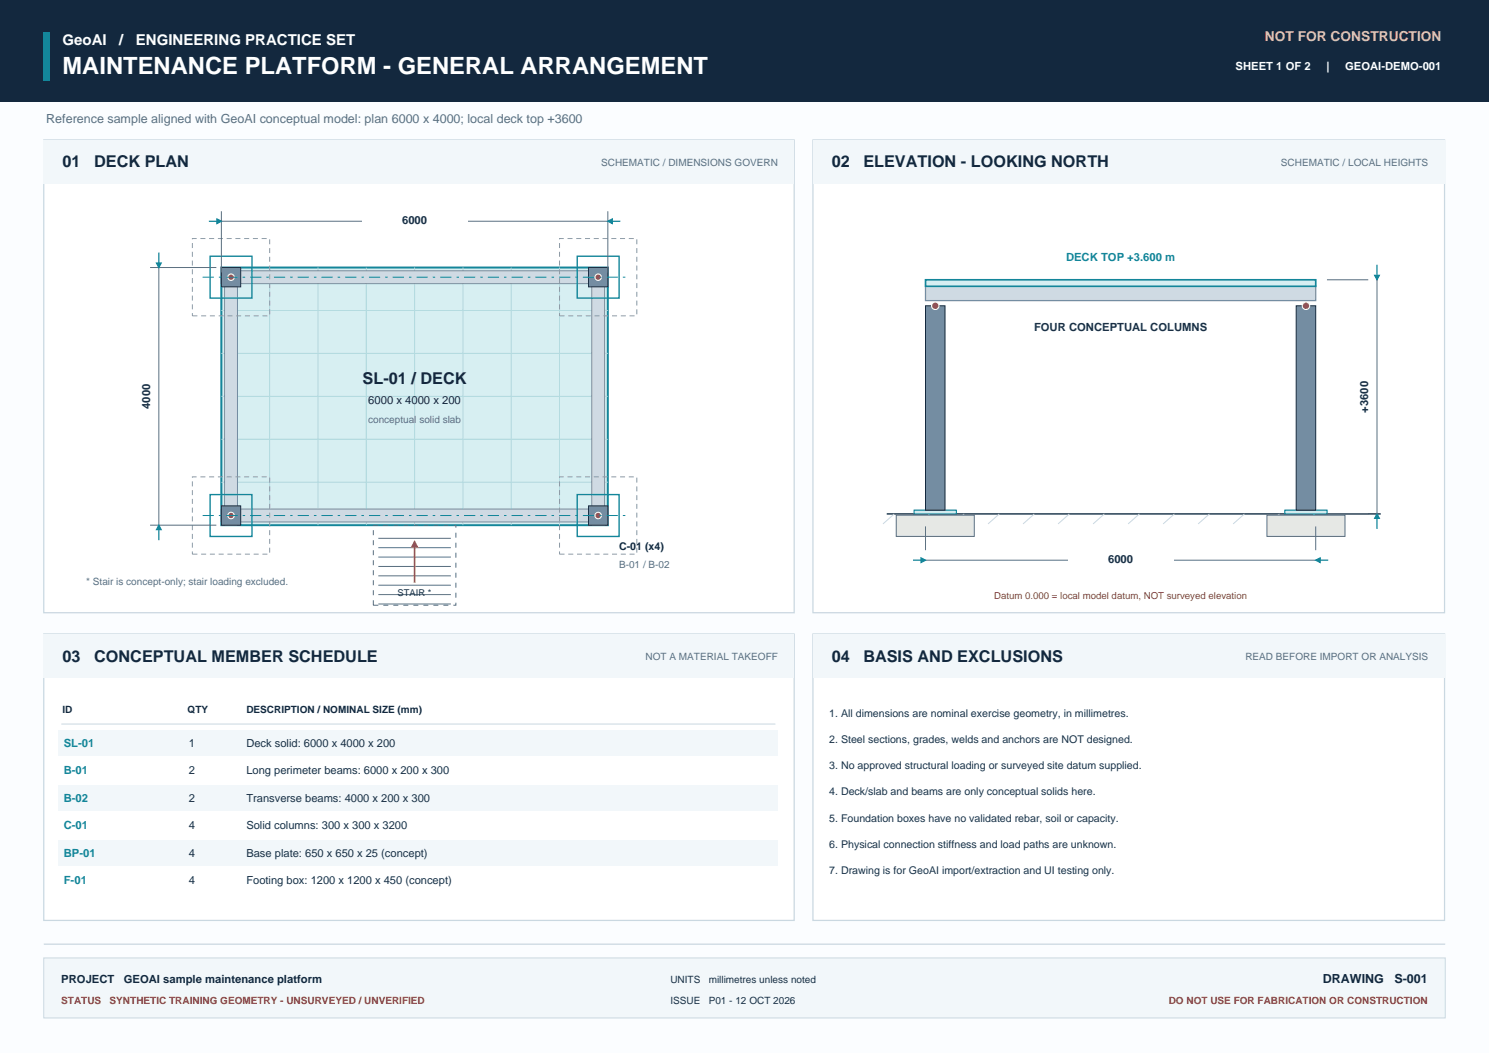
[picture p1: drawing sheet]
<svg xmlns="http://www.w3.org/2000/svg" width="420mm" height="297mm" viewBox="0 0 420 297" stroke-linecap="round" stroke-linejoin="round" font-family="sans-serif">
<defs><g id="words">
<text font-size="6.7" fill="#fff" x="17.6" y="20.8">MAINTENANCE PLATFORM - GENERAL ARRANGEMENT</text>
<g font-size="4.6" fill="#13283e">
<text x="17.6" y="47.2">01</text>
<text x="26.6" y="47.2">DECK PLAN</text>
<text x="234.6" y="47.2">02</text>
<text x="243.5" y="47.2">ELEVATION - LOOKING NORTH</text>
<text x="102.3" y="108.3">SL-01 / DECK</text>
<text x="17.6" y="186.6">03</text>
<text x="26.6" y="186.6">CONCEPTUAL MEMBER SCHEDULE</text>
<text x="234.6" y="186.6">04</text>
<text x="243.5" y="186.6">BASIS AND EXCLUSIONS</text>
</g>
<g font-size="4.2" fill="#fff">
<text x="17.6" y="12.7">GeoAI</text>
<text x="33.6" y="12.7">/</text>
<text x="38.3" y="12.7">ENGINEERING PRACTICE SET</text>
</g>
<text font-size="3.9" fill="#ffce83" x="356.8" y="11.6">NOT FOR CONSTRUCTION</text>
<text font-size="3.5" fill="#587083" x="13.1" y="34.6">Reference sample aligned with GeoAI conceptual model: plan 6000 x 4000; local deck top +3600</text>
<g font-size="3.5" fill="#13283e">
<text x="373.1" y="277.2">DRAWING</text>
<text x="393.3" y="277.2">S-001</text>
</g>
<g font-size="3.2" fill="#fff">
<text x="348.5" y="19.8">SHEET 1 OF 2</text>
<text x="374.1" y="19.8">|</text>
<text x="379.4" y="19.8">GEOAI-DEMO-001</text>
</g>
<g font-size="3.2" fill="#183247">
<text x="113.4" y="63.1">6000</text>
<text x="291.7" y="93.4">FOUR CONCEPTUAL COLUMNS</text>
<text x="42.3" y="115.3" transform="rotate(-90 42.3 115.3)">4000</text>
<text x="385.9" y="116.4" transform="rotate(-90 385.9 116.4)">+3600</text>
<text x="312.6" y="158.7">6000</text>
<text x="53.3" y="210.6">1</text>
<text x="53.3" y="218.3">2</text>
<text x="53.3" y="226.1">2</text>
<text x="53.3" y="233.9">4</text>
<text x="53.3" y="241.6">4</text>
<text x="53.3" y="249.4">4</text>
</g>
<g font-size="3.2" fill="#13869a">
<text x="300.7" y="73.6">DECK TOP +3.600 m</text>
<text x="18" y="210.6">SL-01</text>
<text x="18" y="218.3">B-01</text>
<text x="18" y="226.1">B-02</text>
<text x="18" y="233.9">C-01</text>
<text x="18" y="241.6">BP-01</text>
<text x="18" y="249.4">F-01</text>
</g>
<g font-size="3.2" fill="#13283e">
<text x="103.9" y="113.9">6000 x 4000 x 200</text>
<text x="17.3" y="277.2">PROJECT</text>
<text x="34.9" y="277.2">GEOAI sample maintenance platform</text>
</g>
<g font-size="3.1" fill="#183247">
<text x="69.5" y="210.6">Deck solid: 6000 x 4000 x 200</text>
<text x="69.5" y="218.3">Long perimeter beams: 6000 x 200 x 300</text>
<text x="69.5" y="226.1">Transverse beams: 4000 x 200 x 300</text>
<text x="69.5" y="233.9">Solid columns: 300 x 300 x 3200</text>
<text x="69.5" y="241.6">Base plate: 650 x 650 x 25 (concept)</text>
<text x="69.5" y="249.4">Footing box: 1200 x 1200 x 450 (concept)</text>
</g>
<text font-size="3" fill="#13283e" x="174.6" y="155.2">C-01 (x4)</text>
<g font-size="3" fill="#183247">
<text x="233.9" y="202.1">1. All dimensions are nominal exercise geometry, in millimetres.</text>
<text x="233.9" y="209.5">2. Steel sections, grades, welds and anchors are NOT designed.</text>
<text x="233.9" y="216.9">3. No approved structural loading or surveyed site datum supplied.</text>
<text x="233.9" y="224.3">4. Deck/slab and beams are only conceptual solids here.</text>
<text x="233.9" y="231.7">5. Foundation boxes have no validated rebar, soil or capacity.</text>
<text x="233.9" y="239.1">6. Physical connection stiffness and load paths are unknown.</text>
<text x="233.9" y="246.6">7. Drawing is for GeoAI import/extraction and UI testing only.</text>
</g>
<g font-size="2.8" fill="#587083">
<text x="169.6" y="46.9">SCHEMATIC / DIMENSIONS GOVERN</text>
<text x="361.3" y="46.9">SCHEMATIC / LOCAL HEIGHTS</text>
<text x="103.8" y="119.2">conceptual solid slab</text>
<text x="174.6" y="160.1">B-01 / B-02</text>
<text x="24.3" y="165.1">* Stair is concept-only; stair loading excluded.</text>
<text x="182.1" y="186.2">NOT A MATERIAL TAKEOFF</text>
<text x="351.3" y="186.2">READ BEFORE IMPORT OR ANALYSIS</text>
</g>
<g font-size="2.8" fill="#13283e">
<text x="17.6" y="201">ID</text>
<text x="52.9" y="201">QTY</text>
<text x="69.5" y="201">DESCRIPTION / NOMINAL SIZE (mm)</text>
</g>
<g font-size="2.8" fill="#183247">
<text x="189.1" y="277.2">UNITS</text>
<text x="199.9" y="277.2">millimetres unless noted</text>
<text x="189.1" y="283.2">ISSUE</text>
<text x="199.9" y="283.2">P01 - 12 OCT 2026</text>
</g>
<g font-size="2.8" fill="#9c353a">
<text x="17.3" y="283.2">STATUS</text>
<text x="30.9" y="283.2">SYNTHETIC TRAINING GEOMETRY - UNSURVEYED / UNVERIFIED</text>
<text x="329.6" y="283.2">DO NOT USE FOR FABRICATION OR CONSTRUCTION</text>
</g>
<text font-size="2.7" fill="#9c353a" x="280.4" y="168.9">Datum 0.000 = local model datum, NOT surveyed elevation</text>
<text font-size="2.6" fill="#183247" x="112.2" y="168.2">STAIR *</text>
</g></defs>
<path d="M0 0h420v297h-420z" fill-rule="evenodd" fill="#fbfdff"/>
<path d="M0 0h420v28.6h-420z" fill-rule="evenodd" fill="#13283e"/>
<path d="M12.3 9.2h1.8v13.7h-1.8z" fill-rule="evenodd" fill="#13869a"/>
<path d="M12.3 39.5h211.7v133.3h-211.7z" fill-rule="evenodd" fill="#fff" stroke="#cad8e1" stroke-width=".35"/>
<path d="M12.3 39.5h211.7v12.3h-211.7z" fill-rule="evenodd" fill="#f2f7fa"/>
<path d="M229.3 39.5h178.2v133.3h-178.2z" fill-rule="evenodd" fill="#fff" stroke="#cad8e1" stroke-width=".35"/>
<path d="M229.3 39.5h178.2v12.3h-178.2z" fill-rule="evenodd" fill="#f2f7fa"/>
<path d="M62.4 75.5h109v72.6h-109z" fill-rule="evenodd" fill="#d7eff2" stroke="#13869a" stroke-width=".56"/>
<path d="M76.1 75.5v72.6M89.7 75.5v72.6M103.3 75.5v72.6M116.9 75.5v72.6M130.6 75.5v72.6M144.2 75.5v72.6M157.8 75.5v72.6M62.4 99.7h109M62.4 87.6h109M62.4 111.8h109M62.4 136h109M62.4 123.9h109" fill="none" stroke="#b0d8de" stroke-width=".28"/>
<g fill="#cfdae3" stroke="#748da2" stroke-width=".28">
<path d="M62.4 143.6h109v3.6h-109z" fill-rule="evenodd"/>
<path d="M62.4 76.4h109v3.6h-109z" fill-rule="evenodd"/>
<path d="M63.4 75.5h3.6v72.6h-3.6z" fill-rule="evenodd"/>
<path d="M166.9 75.5h3.6v72.6h-3.6z" fill-rule="evenodd"/>
</g>
<path d="M54.3 134.5h21.8v21.8h-21.8z" fill="none" stroke="#8d9da4" stroke-width=".28" stroke-dasharray="1.4 1.1" stroke-linecap="butt"/>
<path d="M59.3 139.5h11.8v11.8h-11.8z" fill="none" stroke="#13869a" stroke-width=".39"/>
<path d="M62.4 142.7h5.5v5.4h-5.5z" fill-rule="evenodd" fill="#748da2" stroke="#183247" stroke-width=".28"/>
<circle cx="65.2" cy="145.4" r=".92" fill="#d28a18" stroke="#fff" stroke-width=".28"/>
<path d="M54.3 67.3h21.8v21.8h-21.8z" fill="none" stroke="#8d9da4" stroke-width=".28" stroke-dasharray="1.4 1.1" stroke-linecap="butt"/>
<path d="M59.3 72.3h11.8v11.8h-11.8z" fill="none" stroke="#13869a" stroke-width=".39"/>
<path d="M62.4 75.5h5.5v5.4h-5.5z" fill-rule="evenodd" fill="#748da2" stroke="#183247" stroke-width=".28"/>
<circle cx="65.2" cy="78.2" r=".92" fill="#d28a18" stroke="#fff" stroke-width=".28"/>
<path d="M157.8 134.5h21.8v21.8h-21.8z" fill="none" stroke="#8d9da4" stroke-width=".28" stroke-dasharray="1.4 1.1" stroke-linecap="butt"/>
<path d="M162.8 139.5h11.8v11.8h-11.8z" fill="none" stroke="#13869a" stroke-width=".39"/>
<path d="M166 142.7h5.4v5.4h-5.4z" fill-rule="evenodd" fill="#748da2" stroke="#183247" stroke-width=".28"/>
<circle cx="168.7" cy="145.4" r=".92" fill="#d28a18" stroke="#fff" stroke-width=".28"/>
<path d="M157.8 67.3h21.8v21.8h-21.8z" fill="none" stroke="#8d9da4" stroke-width=".28" stroke-dasharray="1.4 1.1" stroke-linecap="butt"/>
<path d="M162.8 72.3h11.8v11.8h-11.8z" fill="none" stroke="#13869a" stroke-width=".39"/>
<path d="M166 75.5h5.4v5.4h-5.4z" fill-rule="evenodd" fill="#748da2" stroke="#183247" stroke-width=".28"/>
<circle cx="168.7" cy="78.2" r=".92" fill="#d28a18" stroke="#fff" stroke-width=".28"/>
<path d="M105.3 148.1h23.3v22.6h-23.3z" fill="none" stroke="#587083" stroke-width=".28" stroke-dasharray="1.4 1.4" stroke-linecap="butt"/>
<path d="M62.4 59.6v17.3M171.4 59.6v17.3M62.4 62.4h109M106.7 159.8h20.5M106.7 157.1h20.5M106.7 154.5h20.5M106.7 151.8h20.5M106.7 170.4h20.5M106.7 167.7h20.5M106.7 165.1h20.5M106.7 162.4h20.5" fill="none" stroke="#587083" stroke-width=".28"/>
<path d="M116.9 152.7v11.7" fill="none" stroke="#d28a18" stroke-width=".49"/>
<path d="M116.9 152.7l.9 1.6h-1.7z" fill="#d28a18" stroke="#d28a18" stroke-width=".35"/>
<path d="M57.1 78.2h119.6M57.1 145.4h119.6" fill="none" stroke="#13869a" stroke-width=".28" stroke-dasharray="3.2 1.4 .7 1.4" stroke-linecap="butt"/>
<path d="M58.9 62.4h3.5M171.4 62.4h3.6" fill="none" stroke="#13869a" stroke-width=".35"/>
<g fill="#13869a" stroke="#13869a" stroke-width=".35">
<path d="M61.2 61.8l1.2 .6-1.2 .7z"/>
<path d="M171.4 62.4l1.3-.6v1.3z"/>
</g>
<path d="M102.1 59.9h29.7v4.6h-29.7z" fill-rule="evenodd" fill="#fff"/>
<path d="M42.3 75.5h18.7M44.8 75.5v72.6M42.3 148.1h18.7" fill="none" stroke="#587083" stroke-width=".28"/>
<path d="M44.8 71.2v4.3M44.8 148.1v4.3" fill="none" stroke="#13869a" stroke-width=".35"/>
<g fill="#13869a" stroke="#13869a" stroke-width=".35">
<path d="M44.8 148.1l.7 1.3h-1.3z"/>
<path d="M44.2 74.2h1.3l-.7 1.3z"/>
</g>
<path d="M250.1 145h139.4" fill="none" stroke="#183247" stroke-width=".41"/>
<g fill="none" stroke="#cad8e1" stroke-width=".28">
<path d="M252.2 145l-3.1 2.8M262.1 145l-3.2 2.8M272 145l-3.2 2.8M281.9 145l-3.2 2.8M291.7 145l-3.1 2.8M301.6 145l-3.2 2.8M311.5 145l-3.2 2.8M321.4 145l-3.2 2.8M331.3 145l-3.2 2.8M341.1 145l-3.1 2.8M351 145l-3.2 2.8M360.9 145l-3.2 2.8"/>
<path d="M370.8 145l-3.2 2.8"/>
</g>
<path d="M252.8 145.3h22v6h-22z" fill-rule="evenodd" fill="#e6e8e5" stroke="#587083" stroke-width=".28"/>
<path d="M257.8 143.9h12v1.1h-12z" fill-rule="evenodd" fill="#d1eef1" stroke="#13869a" stroke-width=".32"/>
<path d="M261.1 86.3h5.5v57.6h-5.5z" fill-rule="evenodd" fill="#748da2" stroke="#13283e" stroke-width=".28"/>
<circle cx="263.8" cy="86.3" r="1.06" fill="#d28a18" stroke="#fff" stroke-width=".28"/>
<path d="M357.4 145.3h22v6h-22z" fill-rule="evenodd" fill="#e6e8e5" stroke="#587083" stroke-width=".28"/>
<path d="M362.4 143.9h11.9v1.1h-11.9z" fill-rule="evenodd" fill="#d1eef1" stroke="#13869a" stroke-width=".32"/>
<path d="M365.6 86.3h5.5v57.6h-5.5z" fill-rule="evenodd" fill="#748da2" stroke="#13283e" stroke-width=".28"/>
<circle cx="368.4" cy="86.3" r="1.06" fill="#d28a18" stroke="#fff" stroke-width=".28"/>
<path d="M261.1 80.4h110v4.4h-110z" fill-rule="evenodd" fill="#cfdae3" stroke="#748da2" stroke-width=".35"/>
<path d="M261.1 78.9h110v1.8h-110z" fill-rule="evenodd" fill="#d7eff2" stroke="#13869a" stroke-width=".46"/>
<path d="M261.1 148.5v6.7M261.1 158h110M371.1 148.5v6.7" fill="none" stroke="#587083" stroke-width=".28"/>
<path d="M257.5 158h3.6M371.1 158h3.5" fill="none" stroke="#13869a" stroke-width=".35"/>
<g fill="#13869a" stroke="#13869a" stroke-width=".35">
<path d="M259.8 157.4l1.3 .6-1.3 .7z"/>
<path d="M371.1 158l1.3-.6v1.3z"/>
</g>
<path d="M301.3 155.5h29.6v4.6h-29.6z" fill-rule="evenodd" fill="#fff"/>
<path d="M374.3 78.9h11.6M388.4 78.9v66.1M374.3 145h11.6" fill="none" stroke="#587083" stroke-width=".28"/>
<path d="M388.4 74.7v4.2M388.4 145v4.2" fill="none" stroke="#13869a" stroke-width=".35"/>
<g fill="#13869a" stroke="#13869a" stroke-width=".35">
<path d="M388.4 145l.7 1.2h-1.3z"/>
<path d="M387.8 77.7h1.3l-.7 1.2z"/>
</g>
<path d="M12.3 178.8h211.7v80.8h-211.7z" fill-rule="evenodd" fill="#fff" stroke="#cad8e1" stroke-width=".35"/>
<path d="M12.3 178.8h211.7v12.4h-211.7z" fill-rule="evenodd" fill="#f2f7fa"/>
<path d="M229.3 178.8h178.2v80.8h-178.2z" fill-rule="evenodd" fill="#fff" stroke="#cad8e1" stroke-width=".35"/>
<path d="M229.3 178.8h178.2v12.4h-178.2z" fill-rule="evenodd" fill="#f2f7fa"/>
<path d="M17.3 204.2h201.4" fill="none" stroke="#cad8e1" stroke-width=".28"/>
<g fill="#f2f7fa">
<path d="M16.6 206h202.8v7h-202.8z" fill-rule="evenodd"/>
<path d="M16.6 221.5h202.8v7.1h-202.8z" fill-rule="evenodd"/>
<path d="M16.6 237h202.8v7.1h-202.8z" fill-rule="evenodd"/>
</g>
<path d="M12.3 266.3h395.4" fill="none" stroke="#cad8e1" stroke-width=".35"/>
<path d="M12.3 270.2h395.4v16.9h-395.4z" fill-rule="evenodd" fill="#f2f7fa" stroke="#cad8e1" stroke-width=".28"/>
<use href="#words"/>
</svg>
